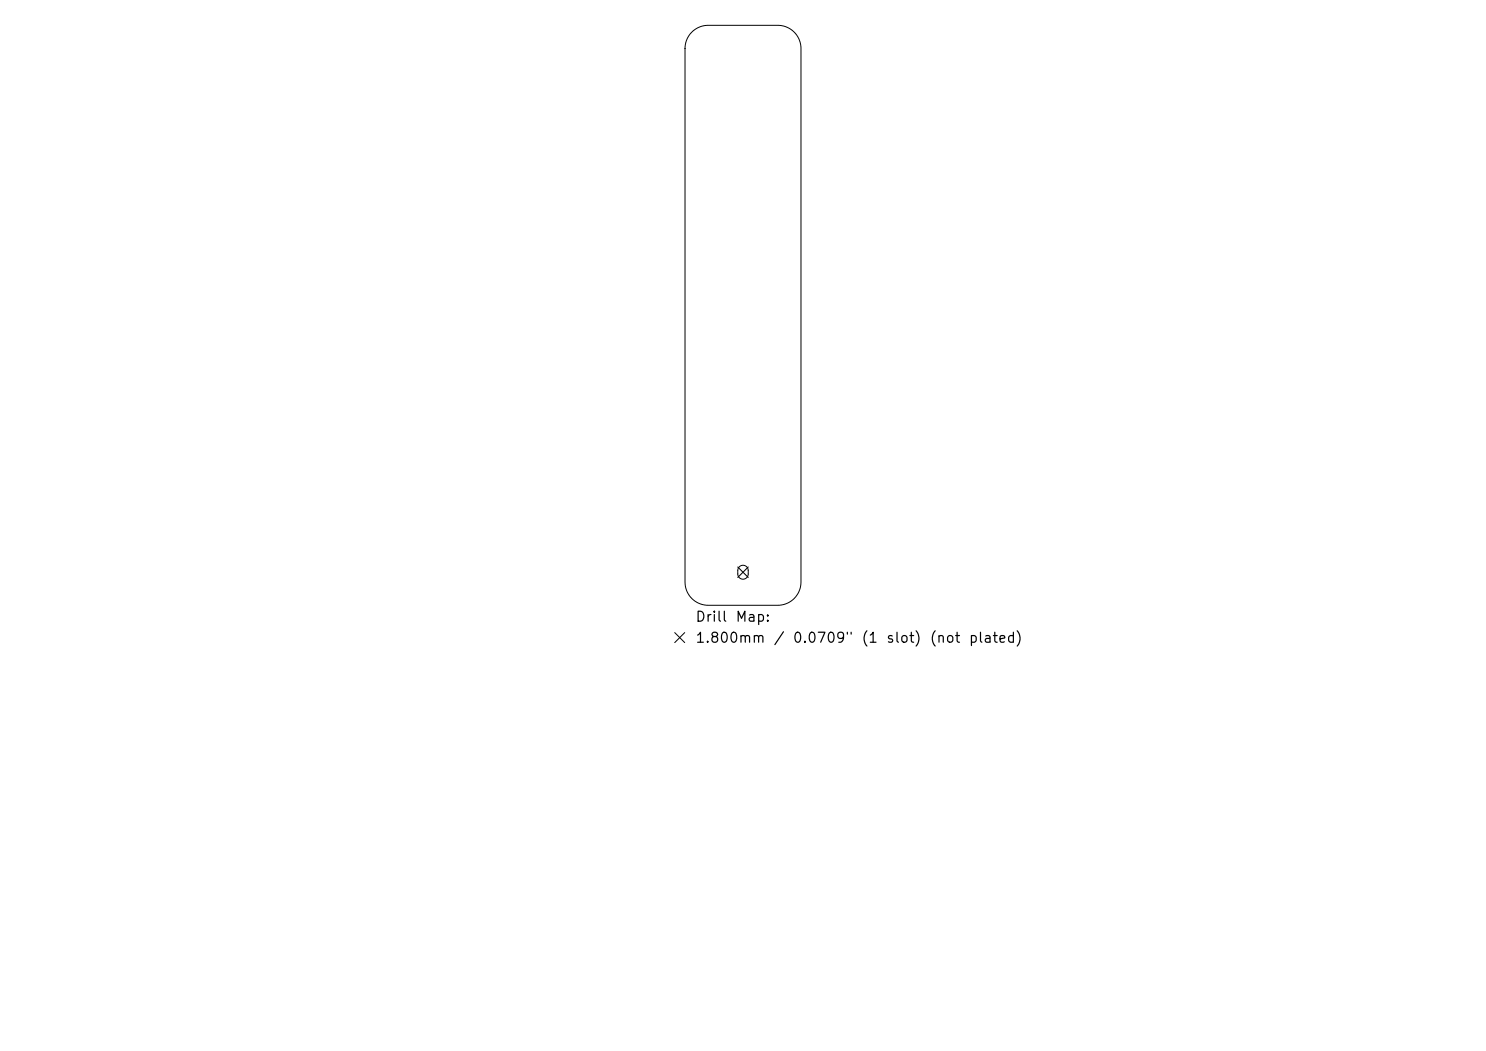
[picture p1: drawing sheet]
<svg xmlns="http://www.w3.org/2000/svg" width="297mm" height="210mm" viewBox="0 0 297 210" stroke-linecap="round" stroke-linejoin="round" font-family="sans-serif">
<defs><g id="words">
<g font-size="2">
<text x="138.9" y="124.7">Drill</text>
<text x="146.9" y="124.7">Map:</text>
<text x="138.9" y="128.9">1.800mm</text>
<text x="154.5" y="128.9">/</text>
<text x="158.3" y="128.9">0.0709&quot;</text>
<text x="172" y="128.9">(1</text>
<text x="177" y="128.9">slot)</text>
<text x="185.7" y="128.9">(not</text>
<text x="193.5" y="128.9">plated)</text>
</g>
</g></defs>
<path d="M138.3 6.4a4.6 4.6 0 0 1 3.2-1.3h14a4.6 4.6 0 0 1 4.6 4.6v106.6a4.6 4.6 0 0 1-4.6 4.6h-14a4.6 4.6 0 0 1-4.6-4.6v-106.6a4.6 4.6 0 0 1 1.4-3.3zM147.8 113.3a1.04 1.04 0 0 1 1.1-.3 1.04 1.04 0 0 1 .6 1v.7a1.04 1.04 0 0 1-1 1 1.04 1.04 0 0 1-1-1v-.9zM134.9 126.4l2 2M136.9 126.4l-2 2" fill="none" stroke="#000" stroke-width=".2"/>
<path d="M147.5 113.3l2 2.1M149.5 113.3l-2 2.1" fill="none" stroke="#000" stroke-width=".21"/>
<use href="#words"/>
</svg>
